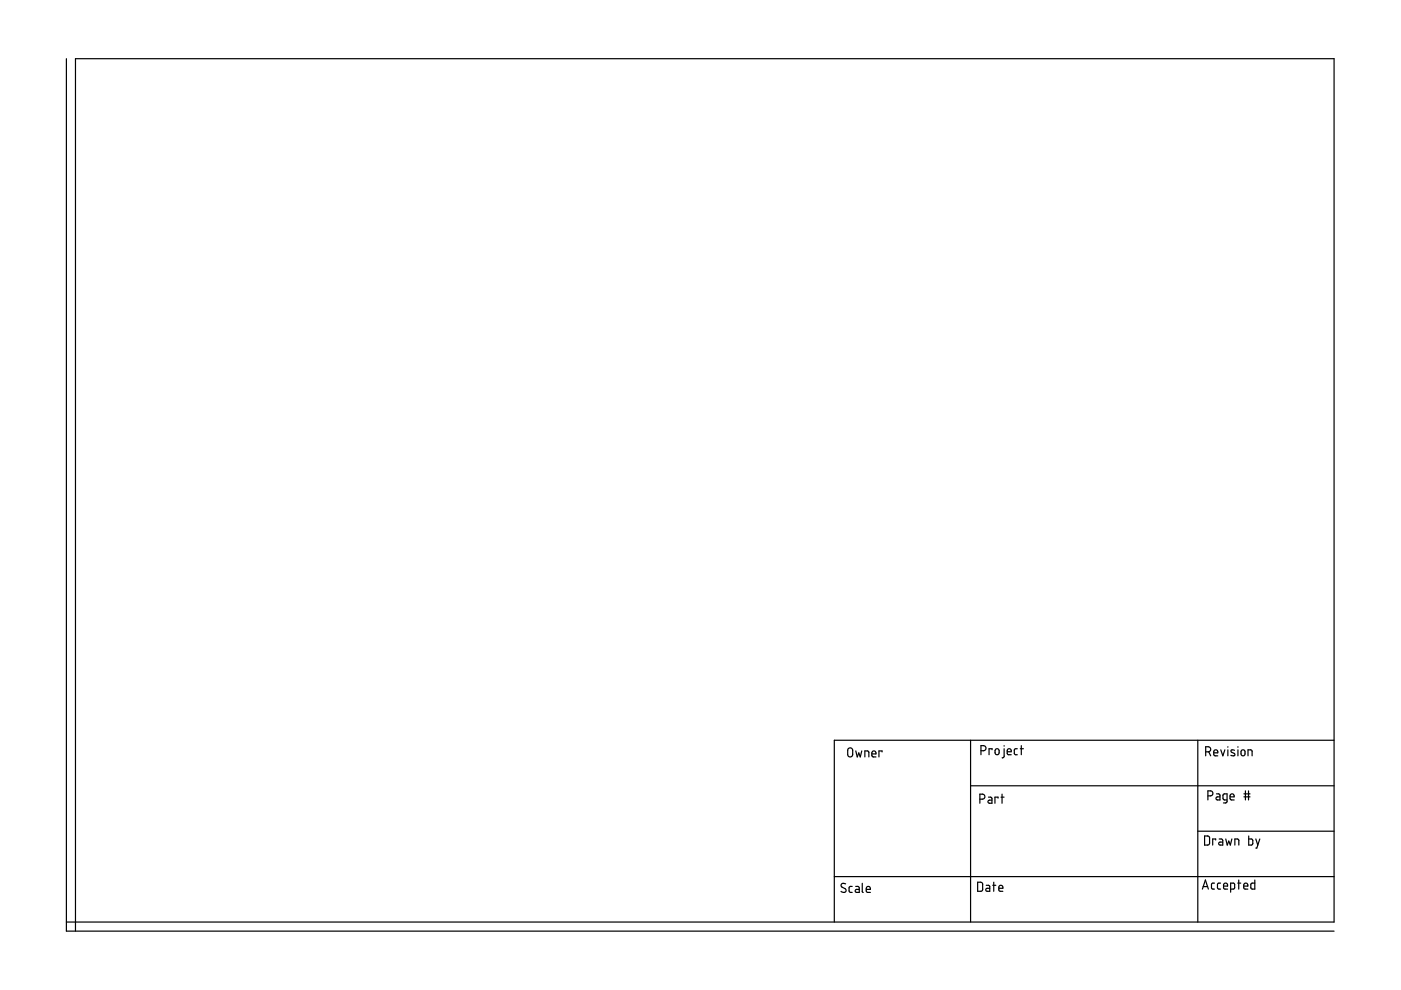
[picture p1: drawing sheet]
<svg xmlns="http://www.w3.org/2000/svg" width="297mm" height="210mm" viewBox="0 0 297 210" stroke-linecap="round" stroke-linejoin="round" font-family="sans-serif">
<g fill="none" stroke="#000" stroke-width=".25">
<path d="M14.1 12.4v185h268.8M179.8 158.7l.6-.1 .4 .4v1.1l-.4 .4-.5-.1-.2-.3zM181.4 159.2l.4 1.3 .3-.9 .3 .9 .3-1.3M184.8 159.9h.9l-.1-.6-.4-.1-.2 .2-.2 .8 .3 .3h.6M187 159.4v-.2h-.6v1.3M205.8 157v38.5M208 159.2l.9-.2 .1-.3-.1-.5-.9-.1v1.9M210.3 159v-.3h-.6v1.3M211.1 158.8l.4-.1 .3 .3v.6l-.2 .4h-.4l-.2-.3zM212.9 158.7v1.7l-.4 .3M212.9 158.1v.1M213.6 159.4h.8l-.2-.6-.3-.1-.3 .2v.9l.2 .2h.6"/>
<path d="M215.7 158.7h-.4l-.2 .3v.9l.6 .1M216.3 158.7h.7M216.5 158.1v1.9M254 157v38.5M255.6 159.4l.9-.1 .2-.3-.1-.5-.4-.2h-.6v2M256.3 159.4l.4 .9M257.3 159.6h.9l-.2-.5-.3-.1-.3 .1-.1 .9 .3 .3h.6M258.8 159l.5 1.3 .4-1.3M260.3 158.3v.1M260.3 159v1.3M261.7 159.1l-.2-.1a.3 .3 0 0 0-.5 .1 .3 .3 0 0 0 .1 .4l.6 .2a.35 .35 0 0 1 0 .6 .35 .35 0 0 1-.5-.1l-.2-.1M262.5 158.3v.1"/>
<path d="M262.5 159v1.3M263.2 159.1l.5-.1 .2 .2 .1 .7-.3 .3h-.3l-.3-.2zM282.9 157h-106v38.5M183.4 160.5v-1.3l.7 .1 .1 1.2M205.8 166.6h77.1M207.8 169.4h.6l.3-.2 .1-.4-.2-.3-.8-.1v1.9M209.6 169h.5l.2 .2v1.1h-.6a.33 .33 0 0 1-.2-.3 .33 .33 0 0 1 .3-.3h.5M211.6 169.2v-.2h-.7v1.3M212.2 169h.7M212.4 168.4v1.9M254 176.2h28.9M255.4 177.2h.7l.3 .3 .1 1.3-.3 .3-.8 .1z"/>
<path d="M256.1 168.7h.6l.4-.2 .1-.4-.2-.3-.9-.1v1.9M257.7 178.1v-.2h-.6v1.3M257.9 168.3h.5l.3 .3v1h-.7a.32 .32 0 0 1-.2-.4 .32 .32 0 0 1 .3-.2h.6M258.5 177.9h.5l.2 .3v1h-.5a.32 .32 0 0 1-.3-.3 .32 .32 0 0 1 .3-.4h.5M259.9 177.9l.3 1.3 .3-.9 .4 .9 .3-1.3M260.2 169.6h-.6l-.3-.2v-.8l.1-.2 .8-.1v1.7l-.2 .2h-.6M260.8 169h.9l-.2-.6-.4-.1-.2 .2-.1 .8 .2 .3h.7M261.8 179.2v-1.3l.8 .1 .1 1.2M263.7 168.3h1.3M263.7 169h1.3M264.1 167.7v1.9M264.6 160.3v-1.3l.8 .1 .1 1.2"/>
<path d="M264.7 167.7v1.9M264.8 177.2v2l.7-.1 .1-.2-.1-.9-.7-.1M266.3 177.9l.4 1.3M267.1 177.9l-.6 1.9h-.2M14.1 195.5h268.8v-183.1h-266.9v185M176.9 185.9h106M179.3 187.4l-.7-.1-.3 .4 .2 .4 .8 .4v.5l-.2 .2-.8-.2M180.7 187.9h-.4l-.3 .3 .1 .9 .6 .1M181.4 187.9h.5l.3 .4v.9h-.6a.32 .32 0 0 1-.3-.3 .32 .32 0 0 1 .3-.3h.6M182.8 187.3v1.7l.2 .2M183.7 188.6h.8l-.2-.6-.3-.1-.2 .2-.1 .8 .2 .3h.6M207.3 187l.7 .1 .3 .2v1.3l-.3 .4h-.7z"/>
<path d="M209.1 187.7h.5l.2 .3v1h-.5a.32 .32 0 0 1-.3-.3 .32 .32 0 0 1 .3-.4h.5M210.5 187.7h.6M210.7 187v2M211.8 188.3h.8l-.1-.5-.4-.1-.2 .2-.1 .8 .2 .3h.6M254.9 188.5l.7-1.9 .6 1.9M255.1 188h.9M257.5 187.2h-.4l-.2 .3v.9l.6 .1M258.8 187.2h-.4l-.3 .3 .1 .9 .6 .1M259.4 187.9h.9l-.2-.6-.3-.1-.3 .2-.1 .9 .3 .2h.6M260.9 188.5h.6l.2-.1 .1-.9-.2-.2-.7-.1v2M262.4 187.2h.7M262.6 186.6v1.9"/>
<path d="M263.7 187.9h.9l-.2-.6-.4-.1-.2 .2-.1 .8 .2 .3h.7M266 186.6v1.9h-.6l-.2-.3v-.8l.2-.2h.6"/>
</g>
</svg>
